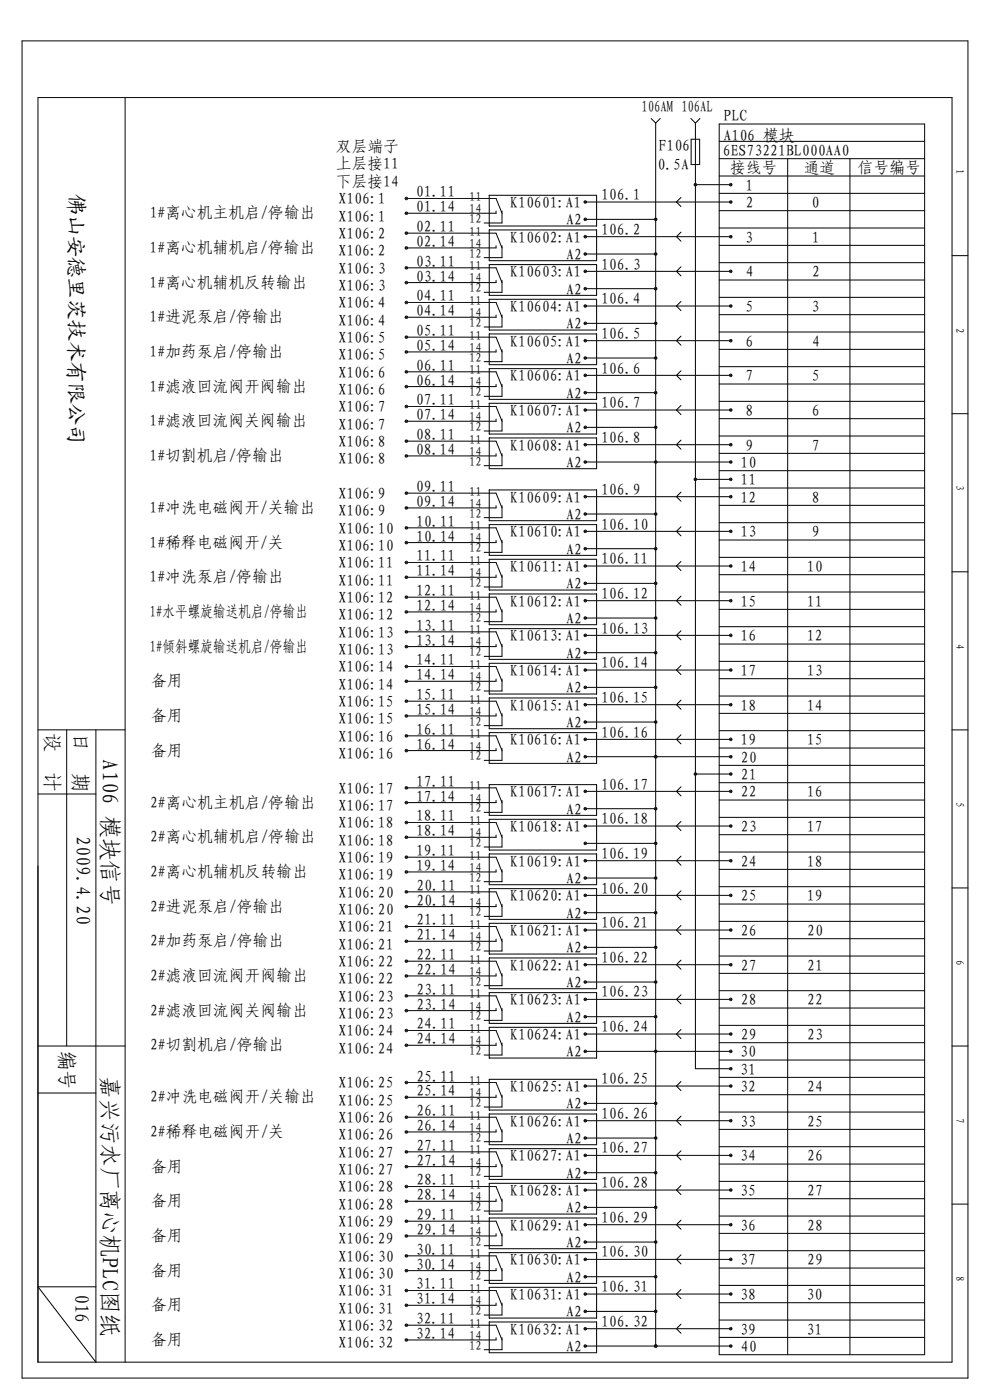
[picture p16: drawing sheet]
<svg xmlns="http://www.w3.org/2000/svg" width="210mm" height="297mm" viewBox="0 0 210 297" stroke-linecap="round" stroke-linejoin="round" font-family="sans-serif">
<defs><g id="words">
<g font-size="4.8">
<text x="21.7" y="161.1" transform="rotate(90 21.7 161.1)">A106 模块信号</text>
<text x="21.7" y="228.4" transform="rotate(90 21.7 228.4)">嘉兴污水厂离心机PLC图纸</text>
</g>
<text font-size="4.5" x="14.6" y="41.2" transform="rotate(90 14.6 41.2)">佛山安德里茨技术有限公司</text>
<g font-size="4.2">
<text x="9.7" y="155.5" transform="rotate(90 9.7 155.5)">设</text>
<text x="15.6" y="155.6" transform="rotate(90 15.6 155.6)">日</text>
<text x="9.7" y="163.9" transform="rotate(90 9.7 163.9)">计</text>
<text x="15.6" y="164" transform="rotate(90 15.6 164)">期</text>
<text x="16.2" y="177.4" transform="rotate(90 16.2 177.4)">2009.4.20</text>
<text x="12.8" y="222.9" transform="rotate(90 12.8 222.9)">编号</text>
<text x="15.9" y="274.5" transform="rotate(90 15.9 274.5)">016</text>
</g>
<g font-size="3.4">
<text x="136.1" y="23.7">106AM 106AL</text>
<text x="153.5" y="29.9">A106 模块</text>
<text x="153.5" y="25.7">PLC</text>
<text x="71.2" y="32.3">双层端子</text>
<text x="71.2" y="35.9">上层接11</text>
<text x="139.7" y="32.1">F106</text>
<text x="153.3" y="33.1">6ES73221BL000AA0</text>
<text x="71.2" y="39.6">下层接14</text>
<text x="88.2" y="41.9">01.11</text>
<text x="139.4" y="36.1">0.5A</text>
<text x="154.9" y="36.7">接线号</text>
<text x="158.1" y="40.5">1</text>
<text x="170.5" y="36.7">通道</text>
<text x="182" y="36.7">信号编号</text>
<text x="31.8" y="46.3">1#离心机主机启/停输出</text>
<text x="71.8" y="43.4">X106:1</text>
<text x="71.8" y="47">X106:1</text>
<text x="88.2" y="45">01.14</text>
<text x="108.2" y="44.1">K10601:A1</text>
<text x="120.1" y="47.8">A2</text>
<text x="127.5" y="42.5">106.1</text>
<text x="158.2" y="44.1">2</text>
<text x="172.1" y="44.1">0</text>
<text x="31.7" y="53.7">1#离心机辅机启/停输出</text>
<text x="71.8" y="50.7">X106:2</text>
<text x="88.2" y="49.2">02.11</text>
<text x="88.2" y="52.4">02.14</text>
<text x="108.2" y="51.5">K10602:A1</text>
<text x="127.5" y="49.8">106.2</text>
<text x="158" y="51.5">3</text>
<text x="172.2" y="51.5">1</text>
<text x="71.8" y="54.4">X106:2</text>
<text x="71.8" y="58.1">X106:3</text>
<text x="88.2" y="56.6">03.11</text>
<text x="88.2" y="59.7">03.14</text>
<text x="108.2" y="58.8">K10603:A1</text>
<text x="120.1" y="55.1">A2</text>
<text x="127.5" y="57.2">106.3</text>
<text x="158.2" y="58.9">4</text>
<text x="172.2" y="58.8">2</text>
<text x="31.7" y="61">1#离心机辅机反转输出</text>
<text x="71.8" y="61.8">X106:3</text>
<text x="71.8" y="65.4">X106:4</text>
<text x="88.2" y="64">04.11</text>
<text x="120.1" y="62.5">A2</text>
<text x="127.5" y="64.6">106.4</text>
<text x="31.7" y="68.4">1#进泥泵启/停输出</text>
<text x="71.8" y="69.1">X106:4</text>
<text x="88.2" y="67.1">04.14</text>
<text x="88.2" y="71.3">05.11</text>
<text x="108.2" y="66.2">K10604:A1</text>
<text x="120.1" y="69.9">A2</text>
<text x="127.5" y="71.9">106.5</text>
<text x="158.1" y="66.2">5</text>
<text x="172.1" y="66.2">3</text>
<text x="31.7" y="75.8">1#加药泵启/停输出</text>
<text x="71.8" y="72.8">X106:5</text>
<text x="71.8" y="76.5">X106:5</text>
<text x="88.2" y="74.4">05.14</text>
<text x="108.2" y="73.5">K10605:A1</text>
<text x="120.1" y="77.2">A2</text>
<text x="158.1" y="73.6">6</text>
<text x="172.3" y="73.5">4</text>
<text x="31.7" y="83.1">1#滤液回流阀开阀输出</text>
<text x="71.8" y="80.1">X106:6</text>
<text x="71.8" y="83.8">X106:6</text>
<text x="88.2" y="78.7">06.11</text>
<text x="88.2" y="81.8">06.14</text>
<text x="108.2" y="80.9">K10606:A1</text>
<text x="127.5" y="79.3">106.6</text>
<text x="158.1" y="80.9">7</text>
<text x="172.2" y="80.9">5</text>
<text x="71.8" y="87.5">X106:7</text>
<text x="88.2" y="86">07.11</text>
<text x="88.2" y="89.2">07.14</text>
<text x="108.2" y="88.2">K10607:A1</text>
<text x="120.1" y="84.6">A2</text>
<text x="127.5" y="86.6">106.7</text>
<text x="158.1" y="88.3">8</text>
<text x="172.2" y="88.2">6</text>
<text x="31.7" y="90.5">1#滤液回流阀关阀输出</text>
<text x="71.8" y="91.2">X106:7</text>
<text x="71.8" y="94.9">X106:8</text>
<text x="88.2" y="93.4">08.11</text>
<text x="108.2" y="95.6">K10608:A1</text>
<text x="120.1" y="91.9">A2</text>
<text x="127.5" y="94">106.8</text>
<text x="158.1" y="95.6">9</text>
<text x="172.2" y="95.6">7</text>
<text x="31.7" y="97.8">1#切割机启/停输出</text>
<text x="71.8" y="98.5">X106:8</text>
<text x="88.2" y="96.5">08.14</text>
<text x="120.1" y="99.3">A2</text>
<text x="157" y="99.3">10</text>
<text x="71.8" y="105.9">X106:9</text>
<text x="88.2" y="107.5">09.14</text>
<text x="88.2" y="104.4">09.11</text>
<text x="108.2" y="106.6">K10609:A1</text>
<text x="127.5" y="105">106.9</text>
<text x="157" y="106.7">12</text>
<text x="157" y="103">11</text>
<text x="172.2" y="106.6">8</text>
<text x="31.7" y="108.8">1#冲洗电磁阀开/关输出</text>
<text x="71.8" y="109.6">X106:9</text>
<text x="71.8" y="113.3">X106:10</text>
<text x="88.2" y="111.8">10.11</text>
<text x="108.2" y="114">K10610:A1</text>
<text x="120.1" y="110.3">A2</text>
<text x="127.5" y="112.4">106.10</text>
<text x="172.2" y="114">9</text>
<text x="31.7" y="116.2">1#稀释电磁阀开/关</text>
<text x="71.8" y="116.9">X106:10</text>
<text x="88.2" y="114.9">10.14</text>
<text x="88.2" y="119.1">11.11</text>
<text x="120.1" y="117.7">A2</text>
<text x="127.5" y="119.7">106.11</text>
<text x="157" y="114">13</text>
<text x="31.7" y="123.6">1#冲洗泵启/停输出</text>
<text x="71.8" y="120.6">X106:11</text>
<text x="71.8" y="124.3">X106:11</text>
<text x="88.2" y="122.3">11.14</text>
<text x="108.2" y="121.3">K10611:A1</text>
<text x="120.1" y="125">A2</text>
<text x="157" y="121.4">14</text>
<text x="171.1" y="121.3">10</text>
<text x="31.8" y="130.9">1#水平螺旋输送机启/停输出</text>
<text x="71.8" y="128">X106:12</text>
<text x="71.8" y="131.6">X106:12</text>
<text x="88.2" y="126.5">12.11</text>
<text x="88.2" y="129.6">12.14</text>
<text x="108.2" y="128.7">K10612:A1</text>
<text x="127.5" y="127.1">106.12</text>
<text x="157" y="128.7">15</text>
<text x="171.1" y="128.7">11</text>
<text x="71.8" y="135.3">X106:13</text>
<text x="88.2" y="133.8">13.11</text>
<text x="88.2" y="137">13.14</text>
<text x="108.2" y="136.1">K10613:A1</text>
<text x="120.1" y="132.4">A2</text>
<text x="127.5" y="134.4">106.13</text>
<text x="157" y="136.1">16</text>
<text x="171.1" y="136.1">12</text>
<text x="31.8" y="138.3">1#倾斜螺旋输送机启/停输出</text>
<text x="71.8" y="139">X106:13</text>
<text x="71.8" y="142.7">X106:14</text>
<text x="88.2" y="141.2">14.11</text>
<text x="108.2" y="143.4">K10614:A1</text>
<text x="120.1" y="139.7">A2</text>
<text x="127.5" y="141.8">106.14</text>
<text x="157" y="143.4">17</text>
<text x="171.1" y="143.4">13</text>
<text x="32.1" y="145.6">备用</text>
<text x="71.8" y="146.3">X106:14</text>
<text x="88.2" y="144.3">14.14</text>
<text x="88.2" y="148.5">15.11</text>
<text x="120.1" y="147.1">A2</text>
<text x="127.5" y="149.1">106.15</text>
<text x="32.1" y="152.9">备用</text>
<text x="71.8" y="150">X106:15</text>
<text x="71.8" y="153.7">X106:15</text>
<text x="88.2" y="151.7">15.14</text>
<text x="88.2" y="155.9">16.11</text>
<text x="108.2" y="150.8">K10615:A1</text>
<text x="120.1" y="154.4">A2</text>
<text x="157" y="150.8">18</text>
<text x="171.1" y="150.8">14</text>
<text x="32.1" y="160.3">备用</text>
<text x="71.8" y="157.4">X106:16</text>
<text x="71.8" y="161.1">X106:16</text>
<text x="88.2" y="159">16.14</text>
<text x="108.2" y="158.1">K10616:A1</text>
<text x="120.1" y="161.8">A2</text>
<text x="127.5" y="156.5">106.16</text>
<text x="157" y="158.1">19</text>
<text x="157.1" y="161.8">20</text>
<text x="171.1" y="158.1">15</text>
<text x="88.2" y="166.9">17.11</text>
<text x="127.5" y="167.5">106.17</text>
<text x="157.1" y="165.5">21</text>
<text x="31.8" y="171.4">2#离心机主机启/停输出</text>
<text x="71.8" y="168.4">X106:17</text>
<text x="71.8" y="172.1">X106:17</text>
<text x="88.2" y="170.1">17.14</text>
<text x="108.2" y="169.2">K10617:A1</text>
<text x="120.1" y="172.8">A2</text>
<text x="157.1" y="169.2">22</text>
<text x="171.1" y="169.2">16</text>
<text x="31.8" y="178.7">2#离心机辅机启/停输出</text>
<text x="71.8" y="175.8">X106:18</text>
<text x="71.8" y="179.4">X106:18</text>
<text x="88.2" y="174.3">18.11</text>
<text x="88.2" y="177.4">18.14</text>
<text x="108.2" y="176.5">K10618:A1</text>
<text x="127.5" y="174.9">106.18</text>
<text x="157.1" y="176.5">23</text>
<text x="171.1" y="176.5">17</text>
<text x="71.8" y="183.1">X106:19</text>
<text x="88.2" y="181.6">19.11</text>
<text x="88.2" y="184.8">19.14</text>
<text x="108.2" y="183.9">K10619:A1</text>
<text x="127.5" y="182.2">106.19</text>
<text x="157.1" y="183.9">24</text>
<text x="171.1" y="183.9">18</text>
<text x="31.8" y="186.1">2#离心机辅机反转输出</text>
<text x="71.8" y="186.8">X106:19</text>
<text x="71.8" y="190.5">X106:20</text>
<text x="88.3" y="189">20.11</text>
<text x="108.2" y="191.2">K10620:A1</text>
<text x="120.1" y="187.5">A2</text>
<text x="127.5" y="189.6">106.20</text>
<text x="157.1" y="191.2">25</text>
<text x="171.1" y="191.2">19</text>
<text x="31.8" y="193.4">2#进泥泵启/停输出</text>
<text x="71.8" y="194.2">X106:20</text>
<text x="71.8" y="197.8">X106:21</text>
<text x="88.3" y="192.1">20.14</text>
<text x="88.3" y="196.4">21.11</text>
<text x="120.1" y="194.9">A2</text>
<text x="127.5" y="196.9">106.21</text>
<text x="31.8" y="200.8">2#加药泵启/停输出</text>
<text x="71.8" y="201.5">X106:21</text>
<text x="88.3" y="199.5">21.14</text>
<text x="88.3" y="203.7">22.11</text>
<text x="108.2" y="198.6">K10621:A1</text>
<text x="120.1" y="202.3">A2</text>
<text x="157.1" y="198.6">26</text>
<text x="171.2" y="198.6">20</text>
<text x="31.8" y="208.1">2#滤液回流阀开阀输出</text>
<text x="71.8" y="205.2">X106:22</text>
<text x="71.8" y="208.9">X106:22</text>
<text x="88.3" y="206.8">22.14</text>
<text x="108.2" y="205.9">K10622:A1</text>
<text x="120.1" y="209.6">A2</text>
<text x="127.5" y="204.3">106.22</text>
<text x="157.1" y="205.9">27</text>
<text x="171.2" y="205.9">21</text>
<text x="31.8" y="215.5">2#滤液回流阀关阀输出</text>
<text x="71.8" y="212.5">X106:23</text>
<text x="88.3" y="211.1">23.11</text>
<text x="88.3" y="214.2">23.14</text>
<text x="108.2" y="213.3">K10623:A1</text>
<text x="127.5" y="211.6">106.23</text>
<text x="157.1" y="213.3">28</text>
<text x="171.2" y="213.3">22</text>
<text x="71.8" y="216.2">X106:23</text>
<text x="71.8" y="219.9">X106:24</text>
<text x="88.3" y="218.4">24.11</text>
<text x="88.3" y="221.6">24.14</text>
<text x="108.2" y="220.6">K10624:A1</text>
<text x="120.1" y="217">A2</text>
<text x="127.5" y="219">106.24</text>
<text x="157.1" y="220.6">29</text>
<text x="171.2" y="220.6">23</text>
<text x="31.8" y="222.8">2#切割机启/停输出</text>
<text x="71.8" y="223.6">X106:24</text>
<text x="120.1" y="224.3">A2</text>
<text x="157" y="224.3">30</text>
<text x="157" y="228">31</text>
<text x="31.8" y="233.9">2#冲洗电磁阀开/关输出</text>
<text x="71.8" y="230.9">X106:25</text>
<text x="88.3" y="232.6">25.14</text>
<text x="88.3" y="229.5">25.11</text>
<text x="108.2" y="231.7">K10625:A1</text>
<text x="127.5" y="230">106.25</text>
<text x="157" y="231.7">32</text>
<text x="171.2" y="231.7">24</text>
<text x="71.8" y="234.6">X106:25</text>
<text x="71.8" y="238.3">X106:26</text>
<text x="88.3" y="236.8">26.11</text>
<text x="88.3" y="239.9">26.14</text>
<text x="108.2" y="239">K10626:A1</text>
<text x="120.1" y="235.4">A2</text>
<text x="127.5" y="237.4">106.26</text>
<text x="157" y="239">33</text>
<text x="171.2" y="239">25</text>
<text x="31.8" y="241.2">2#稀释电磁阀开/关</text>
<text x="71.8" y="242">X106:26</text>
<text x="71.8" y="245.6">X106:27</text>
<text x="88.3" y="244.2">27.11</text>
<text x="120.1" y="242.7">A2</text>
<text x="127.5" y="244.7">106.27</text>
<text x="32.1" y="248.6">备用</text>
<text x="71.8" y="249.3">X106:27</text>
<text x="88.3" y="247.3">27.14</text>
<text x="88.3" y="251.5">28.11</text>
<text x="108.2" y="246.4">K10627:A1</text>
<text x="120.1" y="250.1">A2</text>
<text x="157" y="246.4">34</text>
<text x="171.2" y="246.4">26</text>
<text x="32.1" y="255.9">备用</text>
<text x="71.8" y="253">X106:28</text>
<text x="71.8" y="256.7">X106:28</text>
<text x="88.3" y="254.7">28.14</text>
<text x="108.2" y="253.7">K10628:A1</text>
<text x="120.1" y="257.4">A2</text>
<text x="127.5" y="252.1">106.28</text>
<text x="157" y="253.7">35</text>
<text x="171.2" y="253.7">27</text>
<text x="32.1" y="263.3">备用</text>
<text x="71.8" y="260.4">X106:29</text>
<text x="88.3" y="258.9">29.11</text>
<text x="88.3" y="262">29.14</text>
<text x="108.2" y="261.1">K10629:A1</text>
<text x="127.5" y="259.4">106.29</text>
<text x="157" y="261.1">36</text>
<text x="171.2" y="261.1">28</text>
<text x="71.8" y="264">X106:29</text>
<text x="71.8" y="267.7">X106:30</text>
<text x="88.2" y="266.2">30.11</text>
<text x="88.2" y="269.4">30.14</text>
<text x="108.2" y="268.5">K10630:A1</text>
<text x="120.1" y="264.8">A2</text>
<text x="127.5" y="266.8">106.30</text>
<text x="157" y="268.4">37</text>
<text x="171.2" y="268.5">29</text>
<text x="32.1" y="270.6">备用</text>
<text x="71.8" y="271.4">X106:30</text>
<text x="71.8" y="275.1">X106:31</text>
<text x="88.2" y="273.6">31.11</text>
<text x="108.2" y="275.8">K10631:A1</text>
<text x="120.1" y="272.1">A2</text>
<text x="127.5" y="274.1">106.31</text>
<text x="157" y="275.8">38</text>
<text x="171.1" y="275.8">30</text>
<text x="32.1" y="278">备用</text>
<text x="71.8" y="278.7">X106:31</text>
<text x="88.2" y="276.7">31.14</text>
<text x="88.2" y="280.9">32.11</text>
<text x="120.1" y="279.5">A2</text>
<text x="127.5" y="281.5">106.32</text>
<text x="32.1" y="285.3">备用</text>
<text x="71.8" y="282.4">X106:32</text>
<text x="71.8" y="286.1">X106:32</text>
<text x="88.2" y="284.1">32.14</text>
<text x="108.2" y="283.2">K10632:A1</text>
<text x="120.1" y="286.8">A2</text>
<text x="157" y="283.2">39</text>
<text x="157.1" y="286.8">40</text>
<text x="171.1" y="283.2">31</text>
</g>
<g font-size="2.7">
<text x="99.5" y="47.3">12</text>
<text x="99.5" y="45.2">14</text>
<text x="99.5" y="42.6">11</text>
<text x="99.5" y="52.6">14</text>
<text x="99.5" y="50">11</text>
<text x="99.5" y="54.6">12</text>
<text x="99.5" y="59.9">14</text>
<text x="99.5" y="57.4">11</text>
<text x="99.5" y="62">12</text>
<text x="99.5" y="64.7">11</text>
<text x="99.5" y="69.4">12</text>
<text x="99.5" y="67.3">14</text>
<text x="99.5" y="76.7">12</text>
<text x="99.5" y="74.6">14</text>
<text x="99.5" y="72.1">11</text>
<text x="99.5" y="82">14</text>
<text x="99.5" y="79.4">11</text>
<text x="99.5" y="84.1">12</text>
<text x="99.5" y="89.4">14</text>
<text x="99.5" y="86.8">11</text>
<text x="99.5" y="91.4">12</text>
<text x="99.5" y="94.1">11</text>
<text x="99.5" y="98.8">12</text>
<text x="99.5" y="96.7">14</text>
<text x="99.5" y="107.7">14</text>
<text x="99.5" y="105.2">11</text>
<text x="99.5" y="109.8">12</text>
<text x="99.5" y="112.5">11</text>
<text x="99.5" y="117.2">12</text>
<text x="99.5" y="115.1">14</text>
<text x="99.5" y="119.9">11</text>
<text x="99.5" y="124.5">12</text>
<text x="99.5" y="122.5">14</text>
<text x="99.5" y="131.9">12</text>
<text x="99.5" y="129.8">14</text>
<text x="99.5" y="127.2">11</text>
<text x="99.5" y="137.2">14</text>
<text x="99.5" y="134.6">11</text>
<text x="99.5" y="139.2">12</text>
<text x="99.5" y="141.9">11</text>
<text x="99.5" y="146.6">12</text>
<text x="99.5" y="144.5">14</text>
<text x="99.5" y="149.3">11</text>
<text x="99.5" y="153.9">12</text>
<text x="99.5" y="151.9">14</text>
<text x="99.5" y="161.3">12</text>
<text x="99.5" y="159.2">14</text>
<text x="99.5" y="156.7">11</text>
<text x="99.5" y="167.7">11</text>
<text x="99.5" y="172.3">12</text>
<text x="99.5" y="170.3">14</text>
<text x="99.5" y="179.7">12</text>
<text x="99.5" y="177.6">14</text>
<text x="99.5" y="175">11</text>
<text x="99.5" y="185">14</text>
<text x="99.5" y="182.4">11</text>
<text x="99.5" y="189.7">11</text>
<text x="99.5" y="187">12</text>
<text x="99.5" y="194.4">12</text>
<text x="99.5" y="192.3">14</text>
<text x="99.5" y="197.1">11</text>
<text x="99.5" y="201.8">12</text>
<text x="99.5" y="199.7">14</text>
<text x="99.5" y="209.1">12</text>
<text x="99.5" y="207">14</text>
<text x="99.5" y="204.5">11</text>
<text x="99.5" y="214.4">14</text>
<text x="99.5" y="211.8">11</text>
<text x="99.5" y="216.5">12</text>
<text x="99.5" y="221.8">14</text>
<text x="99.5" y="219.2">11</text>
<text x="99.5" y="223.8">12</text>
<text x="99.5" y="232.8">14</text>
<text x="99.5" y="230.2">11</text>
<text x="99.5" y="234.9">12</text>
<text x="99.5" y="237.6">11</text>
<text x="99.5" y="242.2">12</text>
<text x="99.5" y="240.1">14</text>
<text x="99.5" y="244.9">11</text>
<text x="99.5" y="249.6">12</text>
<text x="99.5" y="247.5">14</text>
<text x="99.5" y="256.9">12</text>
<text x="99.5" y="254.9">14</text>
<text x="99.5" y="252.3">11</text>
<text x="99.5" y="262.2">14</text>
<text x="99.5" y="259.6">11</text>
<text x="99.5" y="264.3">12</text>
<text x="99.5" y="269.6">14</text>
<text x="99.5" y="267">11</text>
<text x="99.5" y="271.6">12</text>
<text x="99.5" y="274.3">11</text>
<text x="99.5" y="279">12</text>
<text x="99.5" y="276.9">14</text>
<text x="99.5" y="281.7">11</text>
<text x="99.5" y="286.3">12</text>
<text x="99.5" y="284.3">14</text>
</g>
<g font-size="2.4">
<text x="202.8" y="35.9" transform="rotate(90 202.8 35.9)">1</text>
<text x="202.8" y="69.5" transform="rotate(90 202.8 69.5)">2</text>
<text x="202.8" y="102.9" transform="rotate(90 202.8 102.9)">3</text>
<text x="202.8" y="136.6" transform="rotate(90 202.8 136.6)">4</text>
<text x="202.8" y="170.1" transform="rotate(90 202.8 170.1)">5</text>
<text x="202.8" y="203.6" transform="rotate(90 202.8 203.6)">6</text>
<text x="202.8" y="237.2" transform="rotate(90 202.8 237.2)">7</text>
<text x="202.8" y="270.7" transform="rotate(90 202.8 270.7)">8</text>
</g>
</g></defs>
<g fill="none" stroke="#000" stroke-width=".21">
<path d="M4.7 8.7h200.6v283.7h-200.6zM8.1 20.7h193.8v268.3h-193.8zM26.5 20.7v268.3M138.1 25.1l1 1M139.1 26.1v259.5M140 25.1l-.9 1M146.5 25.1l1 1M146.6 29.5h1.8v5.4h-1.8zM147.5 26.1v200.6h7.5M147.5 39.2h7.5M148.5 25.1l-1 1M152.5 26.3h43.6v261.1h-43.6z"/>
<path d="M152.5 37.3h43.6M152.5 33.7h43.6M152.5 30h43.6M167.1 33.7v253.7M180.3 33.7v253.7M86.2 42.1h19l1.3 3.1M86.2 49.5h19l1.3 3.1M86.2 56.8h19l1.3 3.2M103.8 41.4h22.7v6.6h-22.7zM103.8 48.8h22.7v6.5h-22.7zM103.8 56.1h22.7v6.6h-22.7zM105.2 44.8v.4h-19"/>
<path d="M105.2 52.1v.5h-19M105.2 59.5v.5h-19M106.5 44.8v2.5h-3.8M106.5 52.1v2.6h-3.8M106.5 59.5v2.5h-3.8M124.1 42.9h30.9M124.1 50.2h30.9M124.1 57.6h30.9M124.1 46.5h15M124.1 53.9h15M144.4 41.9l-.9 1 .9 .9M144.4 49.2l-.9 1 .9 1"/>
<path d="M144.4 56.6l-.9 1 .9 .9M152.5 48.4h43.6M152.5 44.7h43.6M152.5 52.1h43.6M152.5 55.7h43.6M152.5 59.4h43.6M152.5 41h43.6M201.9 54.2h3.4M86.2 64.2h19l1.3 3.1M86.2 71.5h19l1.3 3.2M86.2 78.9h19l1.3 3.1M103.8 63.5h22.7v6.5h-22.7z"/>
<path d="M103.8 70.9h22.7v6.5h-22.7zM103.8 78.2h22.7v6.5h-22.7zM105.2 66.8v.5h-19M105.2 74.2v.5h-19M106.5 66.8v2.6h-3.8M106.5 74.2v2.5h-3.8M124.1 64.9h30.9M124.1 72.3h30.9M124.1 79.6h30.9M124.1 61.2h15M124.1 68.6h15M124.1 76h15"/>
<path d="M144.4 64l-.9 .9 .9 1M144.4 78.7l-.9 .9 .9 1M144.4 71.3l-.9 1 .9 .9M152.5 63.1h43.6M152.5 70.4h43.6M152.5 66.8h43.6M152.5 74.1h43.6M152.5 77.8h43.6M86.2 86.2h19l1.3 3.2M86.2 93.6h19l1.3 3.1M103.8 85.6h22.7v6.5h-22.7zM103.8 92.9h22.7v6.5h-22.7z"/>
<path d="M105.2 81.5v.5h-19M105.2 88.9v.5h-19M105.2 96.3v.4h-19M106.5 81.5v2.6h-3.8M106.5 88.9v2.5h-3.8M106.5 96.3v2.5h-3.8M124.1 94.3h30.9M124.1 87h30.9M124.1 83.3h15M124.1 98h30.9M124.1 90.7h15M144.4 86l-.9 1 .9 1"/>
<path d="M144.4 93.4l-.9 .9 .9 1M152.5 96.2h43.6M152.5 92.5h43.6M152.5 88.8h43.6M152.5 85.2h43.6M152.5 81.5h43.6M152.5 99.9h43.6M201.9 87.8h3.4M86.2 104.6h19l1.3 3.2M86.2 112h19l1.3 3.1M86.2 119.3h19l1.3 3.2M103.8 104h22.7v6.5h-22.7z"/>
<path d="M103.8 111.3h22.7v6.5h-22.7zM103.8 118.7h22.7v6.5h-22.7zM105.2 107.3v.5h-19M105.2 114.6v.5h-19M106.5 107.3v2.5h-3.8M106.5 114.6v2.6h-3.8M124.1 112.7h30.9M124.1 105.4h30.9M124.1 109.1h15M124.1 116.4h15M144.4 104.4l-.9 1 .9 .9M144.4 111.8l-.9 .9 .9 1"/>
<path d="M144.4 119.1l-.9 1 .9 1M147.5 101.7h7.5M152.5 103.5h43.6M152.5 114.6h43.6M152.5 118.3h43.6M152.5 110.9h43.6M152.5 107.2h43.6M86.2 126.7h19l1.3 3.1M86.2 134.1h19l1.3 3.1M103.8 126h22.7v6.5h-22.7zM103.8 133.4h22.7v6.5h-22.7zM105.2 122v.5h-19"/>
<path d="M105.2 129.4v.4h-19M105.2 136.7v.5h-19M106.5 122v2.5h-3.8M106.5 129.4v2.5h-3.8M106.5 136.7v2.6h-3.8M124.1 120.1h30.9M124.1 127.4h30.9M124.1 134.8h30.9M124.1 123.8h15M124.1 131.1h15M124.1 138.5h15M144.4 126.5l-.9 .9 .9 1"/>
<path d="M144.4 133.8l-.9 1 .9 1M152.5 121.9h43.6M152.5 125.6h43.6M152.5 133h43.6M152.5 129.3h43.6M152.5 136.6h43.6M201.9 121.3h3.4M8.1 154.9h18.4M14.1 154.9v67M20.3 154.9v134.1l-12.2-16h12.2M86.2 141.4h19l1.3 3.1M86.2 148.8h19l1.3 3.1"/>
<path d="M86.2 156.1h19l1.3 3.2M103.8 140.7h22.7v6.6h-22.7zM103.8 148.1h22.7v6.5h-22.7zM103.8 155.4h22.7v6.6h-22.7zM105.2 144.1v.4h-19M105.2 151.4v.5h-19M105.2 158.8v.5h-19M106.5 144.1v2.5h-3.8M106.5 151.4v2.6h-3.8M106.5 158.8v2.5h-3.8M124.1 142.2h30.9M124.1 156.9h30.9"/>
<path d="M124.1 149.5h30.9M124.1 153.2h15M124.1 145.8h15M144.4 141.2l-.9 1 .9 .9M144.4 148.5l-.9 1 .9 1M144.4 155.9l-.9 1 .9 .9M152.5 140.3h43.6M152.5 158.7h43.6M152.5 155h43.6M152.5 151.4h43.6M152.5 147.7h43.6M152.5 144h43.6"/>
<path d="M201.9 154.9h3.4M8.1 168.5h12.2M86.2 167.2h19l1.3 3.1M86.2 174.5h19l1.3 3.1M103.8 166.5h22.7v6.5h-22.7zM103.8 173.8h22.7v6.6h-22.7zM105.2 169.8v.5h-19M105.2 177.2v.4h-19M106.5 169.8v2.6h-3.8M106.5 177.2v2.5h-3.8M124.1 175.3h30.9M124.1 167.9h30.9"/>
<path d="M124.1 160.5h30.9M124.1 171.6h15M124.1 178.9h15M144.4 166.9l-.9 1 .9 1M144.4 174.3l-.9 1 .9 .9M147.5 164.2h7.5M152.5 162.4h43.6M152.5 173.4h43.6M152.5 169.7h43.6M152.5 177.1h43.6M152.5 166.1h43.6M8.1 183.7v105.3"/>
<path d="M86.2 181.9h19l1.3 3.1M86.2 189.2h19l1.3 3.2M86.2 196.6h19l1.3 3.1M103.8 181.2h22.7v6.5h-22.7zM103.8 188.5h22.7v6.6h-22.7zM103.8 195.9h22.7v6.5h-22.7zM105.2 184.5v.5h-19M105.2 191.9v.5h-19M105.2 199.2v.5h-19M106.5 184.5v2.6h-3.8M106.5 191.9v2.5h-3.8M106.5 199.2v2.6h-3.8"/>
<path d="M124.1 182.6h30.9M124.1 190h30.9M124.1 197.3h30.9M124.1 186.3h15M124.1 193.6h15M144.4 181.6l-.9 1 .9 1M144.4 189l-.9 1 .9 .9M144.4 196.4l-.9 .9 .9 1M152.5 180.8h43.6M152.5 184.5h43.6M152.5 188.1h43.6M152.5 195.5h43.6"/>
<path d="M152.5 191.8h43.6M152.5 199.2h43.6M201.9 188.4h3.4M86.2 203.9h19l1.3 3.2M86.2 211.3h19l1.3 3.1M86.2 218.6h19l1.3 3.2M103.8 203.2h22.7v6.6h-22.7zM103.8 210.6h22.7v6.5h-22.7zM103.8 218h22.7v6.5h-22.7zM105.2 206.6v.5h-19M105.2 213.9v.5h-19M106.5 206.6v2.5h-3.8"/>
<path d="M106.5 213.9v2.6h-3.8M124.1 219.4h30.9M124.1 212h30.9M124.1 204.7h30.9M124.1 201h15M124.1 208.4h15M124.1 215.7h15M144.4 203.7l-.9 1 .9 .9M144.4 211.1l-.9 .9 .9 1M144.4 218.4l-.9 1 .9 1M152.5 217.5h43.6M152.5 202.8h43.6"/>
<path d="M152.5 213.9h43.6M152.5 210.2h43.6M152.5 206.5h43.6M8.1 231.9h12.2M8.1 221.9h18.4M86.2 229.7h19l1.3 3.1M86.2 237h19l1.3 3.2M103.8 229h22.7v6.5h-22.7zM103.8 236.3h22.7v6.6h-22.7zM105.2 221.3v.5h-19M105.2 232.3v.5h-19M105.2 239.7v.5h-19"/>
<path d="M106.5 221.3v2.5h-3.8M106.5 232.3v2.6h-3.8M106.5 239.7v2.5h-3.8M124.1 237.8h30.9M124.1 230.4h30.9M124.1 223.1h30.9M124.1 234.1h15M144.4 229.5l-.9 .9 .9 1M144.4 236.8l-.9 1 .9 .9M152.5 221.2h43.6M152.5 228.6h43.6M152.5 239.6h43.6"/>
<path d="M152.5 235.9h43.6M152.5 232.3h43.6M152.5 224.9h43.6M201.9 221.9h3.4M86.2 244.4h19l1.3 3.1M86.2 251.7h19l1.3 3.2M86.2 259.1h19l1.3 3.1M103.8 243.7h22.7v6.5h-22.7zM103.8 251.1h22.7v6.5h-22.7zM103.8 258.4h22.7v6.5h-22.7zM105.2 247v.5h-19M105.2 254.4v.5h-19"/>
<path d="M106.5 247v2.6h-3.8M106.5 254.4v2.5h-3.8M124.1 245.1h30.9M124.1 252.5h30.9M124.1 259.8h30.9M124.1 241.5h15M124.1 248.8h15M124.1 256.2h15M144.4 244.2l-.9 .9 .9 1M144.4 251.5l-.9 1 .9 1M144.4 258.9l-.9 .9 .9 1M152.5 243.3h43.6"/>
<path d="M152.5 247h43.6M152.5 250.6h43.6M152.5 258h43.6M152.5 254.3h43.6M201.9 255.5h3.4M86.2 266.5h19l1.3 3.1M86.2 273.8h19l1.3 3.1M103.8 265.8h22.7v6.5h-22.7zM103.8 273.1h22.7v6.5h-22.7zM105.2 261.8v.4h-19M105.2 269.1v.5h-19M105.2 276.5v.4h-19"/>
<path d="M106.5 261.8v2.5h-3.8M106.5 269.1v2.6h-3.8M106.5 276.5v2.5h-3.8M124.1 267.2h30.9M124.1 274.6h30.9M124.1 263.5h15M124.1 270.9h15M124.1 278.2h15M144.4 266.2l-.9 1 .9 1M144.4 273.6l-.9 1 .9 .9M152.5 261.7h43.6M152.5 265.4h43.6"/>
<path d="M152.5 272.7h43.6M152.5 269h43.6M152.5 276.4h43.6M86.2 281.2h19l1.3 3.1M103.8 280.5h22.7v6.5h-22.7zM105.2 283.8v.5h-19M106.5 283.8v2.6h-3.8M124.1 281.9h30.9M124.1 285.6h15M139.1 285.6h15.9M144.4 280.9l-.9 1 .9 1M152.5 283.7h43.6"/>
<path d="M152.5 280.1h43.6"/>
</g>
<g fill="#000">
<path d="M147.5 38.8a.38 .38 0 0 1 .4 .4 .38 .38 0 0 1-.4 .4z" fill-rule="evenodd"/>
<path d="M147.2 39l.3-.2v.8a.38 .38 0 0 1-.3-.6z" fill-rule="evenodd"/>
<path d="M155 38.8a.38 .38 0 0 1 .4 .4 .38 .38 0 0 1-.4 .4z" fill-rule="evenodd"/>
<path d="M154.7 39l.3-.2v.8a.38 .38 0 0 1-.3-.6z" fill-rule="evenodd"/>
<path d="M86.2 44.9a.38 .38 0 0 1 .4 .3 .38 .38 0 0 1-.4 .4z" fill-rule="evenodd"/>
<path d="M86 44.9h.2v.7a.38 .38 0 0 1-.4-.3 .38 .38 0 0 1 .2-.4z" fill-rule="evenodd"/>
<path d="M86.2 41.7a.38 .38 0 0 1 .4 .4 .38 .38 0 0 1-.4 .4z" fill-rule="evenodd"/>
<path d="M86 41.8l.2-.1v.8a.38 .38 0 0 1-.4-.3 .38 .38 0 0 1 .2-.4z" fill-rule="evenodd"/>
<path d="M86.2 52.2a.38 .38 0 0 1 .4 .4 .38 .38 0 0 1-.4 .4z" fill-rule="evenodd"/>
<path d="M85.9 52.4l.3-.2v.8a.38 .38 0 0 1-.3-.6z" fill-rule="evenodd"/>
<path d="M86.2 49.1a.38 .38 0 0 1 .4 .4 .38 .38 0 0 1-.4 .3z" fill-rule="evenodd"/>
<path d="M85.9 49.3l.3-.2v.7a.38 .38 0 0 1-.3-.5z" fill-rule="evenodd"/>
<path d="M86.2 59.6a.38 .38 0 0 1 .4 .4 .38 .38 0 0 1-.4 .3z" fill-rule="evenodd"/>
<path d="M85.9 59.8l.3-.2v.7a.38 .38 0 0 1-.3-.5z" fill-rule="evenodd"/>
<path d="M86.2 56.4a.38 .38 0 0 1 .4 .4 .38 .38 0 0 1-.4 .4z" fill-rule="evenodd"/>
<path d="M86 56.5l.2-.1v.8a.38 .38 0 0 1-.4-.3 .38 .38 0 0 1 .2-.4z" fill-rule="evenodd"/>
<path d="M124.1 46.2a.38 .38 0 0 1 .4 .3 .38 .38 0 0 1-.4 .4z" fill-rule="evenodd"/>
<path d="M123.9 46.2h.2v.7a.38 .38 0 0 1-.3-.3 .38 .38 0 0 1 .1-.4z" fill-rule="evenodd"/>
<path d="M124.1 42.5a.38 .38 0 0 1 .4 .4 .38 .38 0 0 1-.4 .3z" fill-rule="evenodd"/>
<path d="M123.8 42.7l.3-.2v.7a.38 .38 0 0 1-.3-.5z" fill-rule="evenodd"/>
<path d="M124.1 49.8a.38 .38 0 0 1 .4 .4 .38 .38 0 0 1-.4 .4z" fill-rule="evenodd"/>
<path d="M123.8 50l.3-.2v.8a.38 .38 0 0 1-.3-.6z" fill-rule="evenodd"/>
<path d="M124.1 53.5a.38 .38 0 0 1 .4 .4 .38 .38 0 0 1-.4 .4z" fill-rule="evenodd"/>
<path d="M123.8 53.7l.3-.2v.8a.38 .38 0 0 1-.3-.6z" fill-rule="evenodd"/>
<path d="M124.1 57.2a.38 .38 0 0 1 .4 .4 .38 .38 0 0 1-.4 .3z" fill-rule="evenodd"/>
<path d="M123.9 57.2h.2v.7a.38 .38 0 0 1-.3-.2 .38 .38 0 0 1 .1-.5z" fill-rule="evenodd"/>
<path d="M139.1 46.2a.38 .38 0 0 1 .3 .3 .38 .38 0 0 1-.3 .4z" fill-rule="evenodd"/>
<path d="M138.9 46.2h.2v.7a.38 .38 0 0 1-.4-.3 .38 .38 0 0 1 .2-.4z" fill-rule="evenodd"/>
<path d="M139.1 53.5a.38 .38 0 0 1 .3 .4 .38 .38 0 0 1-.3 .4z" fill-rule="evenodd"/>
<path d="M138.7 53.7l.4-.2v.8a.38 .38 0 0 1-.4-.6z" fill-rule="evenodd"/>
<path d="M155 42.5a.38 .38 0 0 1 .4 .4 .38 .38 0 0 1-.4 .3z" fill-rule="evenodd"/>
<path d="M154.7 42.7l.3-.2v.7a.38 .38 0 0 1-.3-.5z" fill-rule="evenodd"/>
<path d="M155 49.8a.38 .38 0 0 1 .4 .4 .38 .38 0 0 1-.4 .4z" fill-rule="evenodd"/>
<path d="M154.7 50l.3-.2v.8a.38 .38 0 0 1-.3-.6z" fill-rule="evenodd"/>
<path d="M155 57.2a.38 .38 0 0 1 .4 .4 .38 .38 0 0 1-.4 .3z" fill-rule="evenodd"/>
<path d="M154.7 57.4l.3-.2v.7a.38 .38 0 0 1-.3-.5z" fill-rule="evenodd"/>
<path d="M86.2 66.9a.38 .38 0 0 1 .4 .4 .38 .38 0 0 1-.4 .4z" fill-rule="evenodd"/>
<path d="M86 67l.2-.1v.8a.38 .38 0 0 1-.4-.3 .38 .38 0 0 1 .2-.4z" fill-rule="evenodd"/>
<path d="M86.2 63.8a.38 .38 0 0 1 .4 .4 .38 .38 0 0 1-.4 .4z" fill-rule="evenodd"/>
<path d="M86 63.9l.2-.1v.8a.38 .38 0 0 1-.4-.3 .38 .38 0 0 1 .2-.4z" fill-rule="evenodd"/>
<path d="M86.2 74.3a.38 .38 0 0 1 .4 .4 .38 .38 0 0 1-.4 .3z" fill-rule="evenodd"/>
<path d="M85.9 74.5l.3-.2v.7a.38 .38 0 0 1-.3-.5z" fill-rule="evenodd"/>
<path d="M86.2 71.2a.38 .38 0 0 1 .4 .3 .38 .38 0 0 1-.4 .4z" fill-rule="evenodd"/>
<path d="M85.9 71.3l.3-.1v.7a.38 .38 0 0 1-.3-.6z" fill-rule="evenodd"/>
<path d="M86.2 78.5a.38 .38 0 0 1 .4 .4 .38 .38 0 0 1-.4 .4z" fill-rule="evenodd"/>
<path d="M86 78.6l.2-.1v.8a.38 .38 0 0 1-.4-.3 .38 .38 0 0 1 .2-.4z" fill-rule="evenodd"/>
<path d="M124.1 64.6a.38 .38 0 0 1 .4 .3 .38 .38 0 0 1-.4 .4z" fill-rule="evenodd"/>
<path d="M123.8 64.7l.3-.1v.7a.38 .38 0 0 1-.3-.6z" fill-rule="evenodd"/>
<path d="M124.1 60.9a.38 .38 0 0 1 .4 .3 .38 .38 0 0 1-.4 .4z" fill-rule="evenodd"/>
<path d="M123.8 61.1l.3-.2v.7a.38 .38 0 0 1-.3-.5z" fill-rule="evenodd"/>
<path d="M124.1 68.2a.38 .38 0 0 1 .4 .4 .38 .38 0 0 1-.4 .4z" fill-rule="evenodd"/>
<path d="M123.9 68.3l.2-.1v.8a.38 .38 0 0 1-.3-.3 .38 .38 0 0 1 .1-.4z" fill-rule="evenodd"/>
<path d="M124.1 79.3a.38 .38 0 0 1 .4 .3 .38 .38 0 0 1-.4 .4z" fill-rule="evenodd"/>
<path d="M123.9 79.3h.2v.7a.38 .38 0 0 1-.3-.3 .38 .38 0 0 1 .1-.4z" fill-rule="evenodd"/>
<path d="M124.1 71.9a.38 .38 0 0 1 .4 .4 .38 .38 0 0 1-.4 .4z" fill-rule="evenodd"/>
<path d="M123.8 72.1l.3-.2v.8a.38 .38 0 0 1-.3-.6z" fill-rule="evenodd"/>
<path d="M124.1 75.6a.38 .38 0 0 1 .4 .4 .38 .38 0 0 1-.4 .3z" fill-rule="evenodd"/>
<path d="M123.8 75.8l.3-.2v.7a.38 .38 0 0 1-.3-.5z" fill-rule="evenodd"/>
<path d="M139.1 60.9a.38 .38 0 0 1 .3 .3 .38 .38 0 0 1-.3 .4z" fill-rule="evenodd"/>
<path d="M138.7 61.1l.4-.2v.7a.38 .38 0 0 1-.4-.5z" fill-rule="evenodd"/>
<path d="M139.1 68.2a.38 .38 0 0 1 .3 .4 .38 .38 0 0 1-.3 .4z" fill-rule="evenodd"/>
<path d="M138.9 68.3l.2-.1v.8a.38 .38 0 0 1-.4-.3 .38 .38 0 0 1 .2-.4z" fill-rule="evenodd"/>
<path d="M139.1 75.6a.38 .38 0 0 1 .3 .4 .38 .38 0 0 1-.3 .3z" fill-rule="evenodd"/>
<path d="M138.7 75.8l.4-.2v.7a.38 .38 0 0 1-.4-.5z" fill-rule="evenodd"/>
<path d="M155 64.6a.38 .38 0 0 1 .4 .3 .38 .38 0 0 1-.4 .4z" fill-rule="evenodd"/>
<path d="M154.7 64.7l.3-.1v.7a.38 .38 0 0 1-.3-.6z" fill-rule="evenodd"/>
<path d="M155 79.3a.38 .38 0 0 1 .4 .3 .38 .38 0 0 1-.4 .4z" fill-rule="evenodd"/>
<path d="M154.7 79.4l.3-.1v.7a.38 .38 0 0 1-.3-.6z" fill-rule="evenodd"/>
<path d="M155 71.9a.38 .38 0 0 1 .4 .4 .38 .38 0 0 1-.4 .4z" fill-rule="evenodd"/>
<path d="M154.7 72.1l.3-.2v.8a.38 .38 0 0 1-.3-.6z" fill-rule="evenodd"/>
<path d="M86.2 81.6a.38 .38 0 0 1 .4 .4 .38 .38 0 0 1-.4 .4z" fill-rule="evenodd"/>
<path d="M85.9 81.8l.3-.2v.8a.38 .38 0 0 1-.3-.6z" fill-rule="evenodd"/>
<path d="M86.2 89a.38 .38 0 0 1 .4 .4 .38 .38 0 0 1-.4 .4z" fill-rule="evenodd"/>
<path d="M86 89.1l.2-.1v.8a.38 .38 0 0 1-.4-.3 .38 .38 0 0 1 .2-.4z" fill-rule="evenodd"/>
<path d="M86.2 85.9a.38 .38 0 0 1 .4 .3 .38 .38 0 0 1-.4 .4z" fill-rule="evenodd"/>
<path d="M86 85.9h.2v.7a.38 .38 0 0 1-.4-.3 .38 .38 0 0 1 .2-.4z" fill-rule="evenodd"/>
<path d="M86.2 96.4a.38 .38 0 0 1 .4 .3 .38 .38 0 0 1-.4 .4z" fill-rule="evenodd"/>
<path d="M85.9 96.5l.3-.1v.7a.38 .38 0 0 1-.3-.6z" fill-rule="evenodd"/>
<path d="M86.2 93.2a.38 .38 0 0 1 .4 .4 .38 .38 0 0 1-.4 .4z" fill-rule="evenodd"/>
<path d="M85.9 93.4l.3-.2v.8a.38 .38 0 0 1-.3-.6z" fill-rule="evenodd"/>
<path d="M124.1 90.3a.38 .38 0 0 1 .4 .4 .38 .38 0 0 1-.4 .3z" fill-rule="evenodd"/>
<path d="M123.9 90.3h.2v.7a.38 .38 0 0 1-.3-.2 .38 .38 0 0 1 .1-.5z" fill-rule="evenodd"/>
<path d="M124.1 82.9a.38 .38 0 0 1 .4 .4 .38 .38 0 0 1-.4 .4z" fill-rule="evenodd"/>
<path d="M123.8 83.1l.3-.2v.8a.38 .38 0 0 1-.3-.6z" fill-rule="evenodd"/>
<path d="M124.1 86.6a.38 .38 0 0 1 .4 .4 .38 .38 0 0 1-.4 .4z" fill-rule="evenodd"/>
<path d="M123.8 86.8l.3-.2v.8a.38 .38 0 0 1-.3-.6z" fill-rule="evenodd"/>
<path d="M124.1 94a.38 .38 0 0 1 .4 .3 .38 .38 0 0 1-.4 .4z" fill-rule="evenodd"/>
<path d="M123.8 94.2l.3-.2v.7a.38 .38 0 0 1-.3-.5z" fill-rule="evenodd"/>
<path d="M124.1 97.6a.38 .38 0 0 1 .4 .4 .38 .38 0 0 1-.4 .4z" fill-rule="evenodd"/>
<path d="M123.8 97.8l.3-.2v.8a.38 .38 0 0 1-.3-.6z" fill-rule="evenodd"/>
<path d="M139.1 90.3a.38 .38 0 0 1 .3 .4 .38 .38 0 0 1-.3 .3z" fill-rule="evenodd"/>
<path d="M138.9 90.3h.2v.7a.38 .38 0 0 1-.4-.2 .38 .38 0 0 1 .2-.5z" fill-rule="evenodd"/>
<path d="M139.1 82.9a.38 .38 0 0 1 .3 .4 .38 .38 0 0 1-.3 .4z" fill-rule="evenodd"/>
<path d="M138.7 83.1l.4-.2v.8a.38 .38 0 0 1-.4-.6z" fill-rule="evenodd"/>
<path d="M139.1 97.6a.38 .38 0 0 1 .3 .4 .38 .38 0 0 1-.3 .4z" fill-rule="evenodd"/>
<path d="M138.7 97.8l.4-.2v.8a.38 .38 0 0 1-.4-.6z" fill-rule="evenodd"/>
<path d="M155 86.6a.38 .38 0 0 1 .4 .4 .38 .38 0 0 1-.4 .4z" fill-rule="evenodd"/>
<path d="M154.7 86.8l.3-.2v.8a.38 .38 0 0 1-.3-.6z" fill-rule="evenodd"/>
<path d="M155 94a.38 .38 0 0 1 .4 .3 .38 .38 0 0 1-.4 .4z" fill-rule="evenodd"/>
<path d="M154.7 94.2l.3-.2v.7a.38 .38 0 0 1-.3-.5z" fill-rule="evenodd"/>
<path d="M155 97.6a.38 .38 0 0 1 .4 .4 .38 .38 0 0 1-.4 .4z" fill-rule="evenodd"/>
<path d="M154.7 97.8l.3-.2v.8a.38 .38 0 0 1-.3-.6z" fill-rule="evenodd"/>
<path d="M86.2 107.4a.38 .38 0 0 1 .4 .4 .38 .38 0 0 1-.4 .3z" fill-rule="evenodd"/>
<path d="M85.9 107.6l.3-.2v.7a.38 .38 0 0 1-.3-.5z" fill-rule="evenodd"/>
<path d="M86.2 104.3a.38 .38 0 0 1 .4 .3 .38 .38 0 0 1-.4 .4z" fill-rule="evenodd"/>
<path d="M85.9 104.4l.3-.1v.7a.38 .38 0 0 1-.3-.6z" fill-rule="evenodd"/>
<path d="M86.2 114.7a.38 .38 0 0 1 .4 .4 .38 .38 0 0 1-.4 .4z" fill-rule="evenodd"/>
<path d="M85.9 114.9l.3-.2v.8a.38 .38 0 0 1-.3-.6z" fill-rule="evenodd"/>
<path d="M86.2 111.6a.38 .38 0 0 1 .4 .4 .38 .38 0 0 1-.4 .4z" fill-rule="evenodd"/>
<path d="M86 111.7l.2-.1v.8a.38 .38 0 0 1-.4-.3 .38 .38 0 0 1 .2-.4z" fill-rule="evenodd"/>
<path d="M86.2 119a.38 .38 0 0 1 .4 .3 .38 .38 0 0 1-.4 .4z" fill-rule="evenodd"/>
<path d="M86 119h.2v.7a.38 .38 0 0 1-.4-.3 .38 .38 0 0 1 .2-.4z" fill-rule="evenodd"/>
<path d="M124.1 105a.38 .38 0 0 1 .4 .4 .38 .38 0 0 1-.4 .4z" fill-rule="evenodd"/>
<path d="M123.8 105.2l.3-.2v.8a.38 .38 0 0 1-.3-.6z" fill-rule="evenodd"/>
<path d="M124.1 108.7a.38 .38 0 0 1 .4 .4 .38 .38 0 0 1-.4 .3z" fill-rule="evenodd"/>
<path d="M123.8 108.9l.3-.2v.7a.38 .38 0 0 1-.3-.5z" fill-rule="evenodd"/>
<path d="M124.1 116a.38 .38 0 0 1 .4 .4 .38 .38 0 0 1-.4 .4z" fill-rule="evenodd"/>
<path d="M123.8 116.2l.3-.2v.8a.38 .38 0 0 1-.3-.6z" fill-rule="evenodd"/>
<path d="M124.1 112.4a.38 .38 0 0 1 .4 .3 .38 .38 0 0 1-.4 .4z" fill-rule="evenodd"/>
<path d="M123.9 112.4h.2v.7a.38 .38 0 0 1-.3-.3 .38 .38 0 0 1 .1-.4z" fill-rule="evenodd"/>
<path d="M139.1 108.7a.38 .38 0 0 1 .3 .4 .38 .38 0 0 1-.3 .3z" fill-rule="evenodd"/>
<path d="M138.7 108.9l.4-.2v.7a.38 .38 0 0 1-.4-.5z" fill-rule="evenodd"/>
<path d="M139.1 116a.38 .38 0 0 1 .3 .4 .38 .38 0 0 1-.3 .4z" fill-rule="evenodd"/>
<path d="M138.7 116.2l.4-.2v.8a.38 .38 0 0 1-.4-.6z" fill-rule="evenodd"/>
<path d="M147.5 101.3a.38 .38 0 0 1 .4 .4 .38 .38 0 0 1-.4 .4z" fill-rule="evenodd"/>
<path d="M147.3 101.4l.2-.1v.8a.38 .38 0 0 1-.4-.3 .38 .38 0 0 1 .2-.4z" fill-rule="evenodd"/>
<path d="M155 105a.38 .38 0 0 1 .4 .4 .38 .38 0 0 1-.4 .4z" fill-rule="evenodd"/>
<path d="M154.7 105.2l.3-.2v.8a.38 .38 0 0 1-.3-.6z" fill-rule="evenodd"/>
<path d="M155 112.4a.38 .38 0 0 1 .4 .3 .38 .38 0 0 1-.4 .4z" fill-rule="evenodd"/>
<path d="M154.7 112.5l.3-.1v.7a.38 .38 0 0 1-.3-.6z" fill-rule="evenodd"/>
<path d="M155 101.3a.38 .38 0 0 1 .4 .4 .38 .38 0 0 1-.4 .4z" fill-rule="evenodd"/>
<path d="M154.7 101.5l.3-.2v.8a.38 .38 0 0 1-.3-.6z" fill-rule="evenodd"/>
<path d="M86.2 122.1a.38 .38 0 0 1 .4 .4 .38 .38 0 0 1-.4 .4z" fill-rule="evenodd"/>
<path d="M86 122.2l.2-.1v.8a.38 .38 0 0 1-.4-.3 .38 .38 0 0 1 .2-.4z" fill-rule="evenodd"/>
<path d="M86.2 129.5a.38 .38 0 0 1 .4 .3 .38 .38 0 0 1-.4 .4z" fill-rule="evenodd"/>
<path d="M85.9 129.6l.3-.1v.7a.38 .38 0 0 1-.3-.6z" fill-rule="evenodd"/>
<path d="M86.2 126.3a.38 .38 0 0 1 .4 .4 .38 .38 0 0 1-.4 .4z" fill-rule="evenodd"/>
<path d="M85.9 126.5l.3-.2v.8a.38 .38 0 0 1-.3-.6z" fill-rule="evenodd"/>
<path d="M86.2 136.8a.38 .38 0 0 1 .4 .4 .38 .38 0 0 1-.4 .4z" fill-rule="evenodd"/>
<path d="M85.9 137l.3-.2v.8a.38 .38 0 0 1-.3-.6z" fill-rule="evenodd"/>
<path d="M86.2 133.7a.38 .38 0 0 1 .4 .4 .38 .38 0 0 1-.4 .3z" fill-rule="evenodd"/>
<path d="M86 133.7h.2v.7a.38 .38 0 0 1-.4-.2 .38 .38 0 0 1 .2-.5z" fill-rule="evenodd"/>
<path d="M124.1 119.7a.38 .38 0 0 1 .4 .4 .38 .38 0 0 1-.4 .4z" fill-rule="evenodd"/>
<path d="M123.8 119.9l.3-.2v.8a.38 .38 0 0 1-.3-.6z" fill-rule="evenodd"/>
<path d="M124.1 127.1a.38 .38 0 0 1 .4 .3 .38 .38 0 0 1-.4 .4z" fill-rule="evenodd"/>
<path d="M123.8 127.3l.3-.2v.7a.38 .38 0 0 1-.3-.5z" fill-rule="evenodd"/>
<path d="M124.1 123.4a.38 .38 0 0 1 .4 .4 .38 .38 0 0 1-.4 .3z" fill-rule="evenodd"/>
<path d="M123.9 123.4h.2v.7a.38 .38 0 0 1-.3-.2 .38 .38 0 0 1 .1-.5z" fill-rule="evenodd"/>
<path d="M124.1 130.7a.38 .38 0 0 1 .4 .4 .38 .38 0 0 1-.4 .4z" fill-rule="evenodd"/>
<path d="M123.8 130.9l.3-.2v.8a.38 .38 0 0 1-.3-.6z" fill-rule="evenodd"/>
<path d="M124.1 138.1a.38 .38 0 0 1 .4 .4 .38 .38 0 0 1-.4 .4z" fill-rule="evenodd"/>
<path d="M123.8 138.3l.3-.2v.8a.38 .38 0 0 1-.3-.6z" fill-rule="evenodd"/>
<path d="M124.1 134.4a.38 .38 0 0 1 .4 .4 .38 .38 0 0 1-.4 .4z" fill-rule="evenodd"/>
<path d="M123.9 134.5l.2-.1v.8a.38 .38 0 0 1-.3-.3 .38 .38 0 0 1 .1-.4z" fill-rule="evenodd"/>
<path d="M139.1 123.4a.38 .38 0 0 1 .3 .4 .38 .38 0 0 1-.3 .3z" fill-rule="evenodd"/>
<path d="M138.9 123.4h.2v.7a.38 .38 0 0 1-.4-.2 .38 .38 0 0 1 .2-.5z" fill-rule="evenodd"/>
<path d="M139.1 130.7a.38 .38 0 0 1 .3 .4 .38 .38 0 0 1-.3 .4z" fill-rule="evenodd"/>
<path d="M138.7 130.9l.4-.2v.8a.38 .38 0 0 1-.4-.6z" fill-rule="evenodd"/>
<path d="M139.1 138.1a.38 .38 0 0 1 .3 .4 .38 .38 0 0 1-.3 .4z" fill-rule="evenodd"/>
<path d="M138.7 138.3l.4-.2v.8a.38 .38 0 0 1-.4-.6z" fill-rule="evenodd"/>
<path d="M155 119.7a.38 .38 0 0 1 .4 .4 .38 .38 0 0 1-.4 .4z" fill-rule="evenodd"/>
<path d="M154.7 119.9l.3-.2v.8a.38 .38 0 0 1-.3-.6z" fill-rule="evenodd"/>
<path d="M155 127.1a.38 .38 0 0 1 .4 .3 .38 .38 0 0 1-.4 .4z" fill-rule="evenodd"/>
<path d="M154.7 127.3l.3-.2v.7a.38 .38 0 0 1-.3-.5z" fill-rule="evenodd"/>
<path d="M155 134.4a.38 .38 0 0 1 .4 .4 .38 .38 0 0 1-.4 .4z" fill-rule="evenodd"/>
<path d="M154.7 134.6l.3-.2v.8a.38 .38 0 0 1-.3-.6z" fill-rule="evenodd"/>
<path d="M86.2 144.2a.38 .38 0 0 1 .4 .3 .38 .38 0 0 1-.4 .4z" fill-rule="evenodd"/>
<path d="M86 144.2h.2v.7a.38 .38 0 0 1-.4-.3 .38 .38 0 0 1 .2-.4z" fill-rule="evenodd"/>
<path d="M86.2 141a.38 .38 0 0 1 .4 .4 .38 .38 0 0 1-.4 .4z" fill-rule="evenodd"/>
<path d="M86 141.1l.2-.1v.8a.38 .38 0 0 1-.4-.3 .38 .38 0 0 1 .2-.4z" fill-rule="evenodd"/>
<path d="M86.2 151.5a.38 .38 0 0 1 .4 .4 .38 .38 0 0 1-.4 .4z" fill-rule="evenodd"/>
<path d="M85.9 151.7l.3-.2v.8a.38 .38 0 0 1-.3-.6z" fill-rule="evenodd"/>
<path d="M86.2 148.4a.38 .38 0 0 1 .4 .4 .38 .38 0 0 1-.4 .3z" fill-rule="evenodd"/>
<path d="M85.9 148.6l.3-.2v.7a.38 .38 0 0 1-.3-.5z" fill-rule="evenodd"/>
<path d="M86.2 158.9a.38 .38 0 0 1 .4 .4 .38 .38 0 0 1-.4 .3z" fill-rule="evenodd"/>
<path d="M85.9 159.1l.3-.2v.7a.38 .38 0 0 1-.3-.5z" fill-rule="evenodd"/>
<path d="M86.2 155.7a.38 .38 0 0 1 .4 .4 .38 .38 0 0 1-.4 .4z" fill-rule="evenodd"/>
<path d="M86 155.8l.2-.1v.8a.38 .38 0 0 1-.4-.3 .38 .38 0 0 1 .2-.4z" fill-rule="evenodd"/>
<path d="M124.1 141.8a.38 .38 0 0 1 .4 .4 .38 .38 0 0 1-.4 .3z" fill-rule="evenodd"/>
<path d="M123.8 142l.3-.2v.7a.38 .38 0 0 1-.3-.5z" fill-rule="evenodd"/>
<path d="M124.1 149.1a.38 .38 0 0 1 .4 .4 .38 .38 0 0 1-.4 .4z" fill-rule="evenodd"/>
<path d="M123.8 149.3l.3-.2v.8a.38 .38 0 0 1-.3-.6z" fill-rule="evenodd"/>
<path d="M124.1 145.5a.38 .38 0 0 1 .4 .3 .38 .38 0 0 1-.4 .4z" fill-rule="evenodd"/>
<path d="M123.9 145.5h.2v.7a.38 .38 0 0 1-.3-.3 .38 .38 0 0 1 .1-.4z" fill-rule="evenodd"/>
<path d="M124.1 152.8a.38 .38 0 0 1 .4 .4 .38 .38 0 0 1-.4 .4z" fill-rule="evenodd"/>
<path d="M123.8 153l.3-.2v.8a.38 .38 0 0 1-.3-.6z" fill-rule="evenodd"/>
<path d="M124.1 156.5a.38 .38 0 0 1 .4 .4 .38 .38 0 0 1-.4 .3z" fill-rule="evenodd"/>
<path d="M123.9 156.5h.2v.7a.38 .38 0 0 1-.3-.2 .38 .38 0 0 1 .1-.5z" fill-rule="evenodd"/>
<path d="M139.1 145.5a.38 .38 0 0 1 .3 .3 .38 .38 0 0 1-.3 .4z" fill-rule="evenodd"/>
<path d="M138.9 145.5h.2v.7a.38 .38 0 0 1-.4-.3 .38 .38 0 0 1 .2-.4z" fill-rule="evenodd"/>
<path d="M139.1 152.8a.38 .38 0 0 1 .3 .4 .38 .38 0 0 1-.3 .4z" fill-rule="evenodd"/>
<path d="M138.7 153l.4-.2v.8a.38 .38 0 0 1-.4-.6z" fill-rule="evenodd"/>
<path d="M155 141.8a.38 .38 0 0 1 .4 .4 .38 .38 0 0 1-.4 .3z" fill-rule="evenodd"/>
<path d="M154.7 142l.3-.2v.7a.38 .38 0 0 1-.3-.5z" fill-rule="evenodd"/>
<path d="M155 149.1a.38 .38 0 0 1 .4 .4 .38 .38 0 0 1-.4 .4z" fill-rule="evenodd"/>
<path d="M154.7 149.3l.3-.2v.8a.38 .38 0 0 1-.3-.6z" fill-rule="evenodd"/>
<path d="M155 156.5a.38 .38 0 0 1 .4 .4 .38 .38 0 0 1-.4 .3z" fill-rule="evenodd"/>
<path d="M154.7 156.7l.3-.2v.7a.38 .38 0 0 1-.3-.5z" fill-rule="evenodd"/>
<path d="M86.2 169.9a.38 .38 0 0 1 .4 .4 .38 .38 0 0 1-.4 .4z" fill-rule="evenodd"/>
<path d="M85.9 170.1l.3-.2v.8a.38 .38 0 0 1-.3-.6z" fill-rule="evenodd"/>
<path d="M86.2 166.8a.38 .38 0 0 1 .4 .4 .38 .38 0 0 1-.4 .3z" fill-rule="evenodd"/>
<path d="M86 166.8h.2v.7a.38 .38 0 0 1-.4-.2 .38 .38 0 0 1 .2-.5z" fill-rule="evenodd"/>
<path d="M86.2 177.3a.38 .38 0 0 1 .4 .3 .38 .38 0 0 1-.4 .4z" fill-rule="evenodd"/>
<path d="M86 177.3h.2v.7a.38 .38 0 0 1-.4-.3 .38 .38 0 0 1 .2-.4z" fill-rule="evenodd"/>
<path d="M86.2 174.1a.38 .38 0 0 1 .4 .4 .38 .38 0 0 1-.4 .4z" fill-rule="evenodd"/>
<path d="M86 174.2l.2-.1v.8a.38 .38 0 0 1-.4-.3 .38 .38 0 0 1 .2-.4z" fill-rule="evenodd"/>
<path d="M124.1 160.2a.38 .38 0 0 1 .4 .3 .38 .38 0 0 1-.4 .4z" fill-rule="evenodd"/>
<path d="M123.8 160.4l.3-.2v.7a.38 .38 0 0 1-.3-.5z" fill-rule="evenodd"/>
<path d="M124.1 167.5a.38 .38 0 0 1 .4 .4 .38 .38 0 0 1-.4 .4z" fill-rule="evenodd"/>
<path d="M123.9 167.6l.2-.1v.8a.38 .38 0 0 1-.3-.3 .38 .38 0 0 1 .1-.4z" fill-rule="evenodd"/>
<path d="M124.1 171.2a.38 .38 0 0 1 .4 .4 .38 .38 0 0 1-.4 .4z" fill-rule="evenodd"/>
<path d="M123.8 171.4l.3-.2v.8a.38 .38 0 0 1-.3-.6z" fill-rule="evenodd"/>
<path d="M124.1 178.6a.38 .38 0 0 1 .4 .3 .38 .38 0 0 1-.4 .4z" fill-rule="evenodd"/>
<path d="M123.9 178.6h.2v.7a.38 .38 0 0 1-.3-.3 .38 .38 0 0 1 .1-.4z" fill-rule="evenodd"/>
<path d="M124.1 174.9a.38 .38 0 0 1 .4 .4 .38 .38 0 0 1-.4 .3z" fill-rule="evenodd"/>
<path d="M123.8 175.1l.3-.2v.7a.38 .38 0 0 1-.3-.5z" fill-rule="evenodd"/>
<path d="M139.1 160.2a.38 .38 0 0 1 .3 .3 .38 .38 0 0 1-.3 .4z" fill-rule="evenodd"/>
<path d="M138.7 160.4l.4-.2v.7a.38 .38 0 0 1-.4-.5z" fill-rule="evenodd"/>
<path d="M139.1 160.2a.38 .38 0 0 1 .3 .3 .38 .38 0 0 1-.3 .4z" fill-rule="evenodd"/>
<path d="M138.7 160.4l.4-.2v.7a.38 .38 0 0 1-.4-.5z" fill-rule="evenodd"/>
<path d="M139.1 171.2a.38 .38 0 0 1 .3 .4 .38 .38 0 0 1-.3 .4z" fill-rule="evenodd"/>
<path d="M138.7 171.4l.4-.2v.8a.38 .38 0 0 1-.4-.6z" fill-rule="evenodd"/>
<path d="M139.1 178.6a.38 .38 0 0 1 .3 .3 .38 .38 0 0 1-.3 .4z" fill-rule="evenodd"/>
<path d="M138.9 178.6h.2v.7a.38 .38 0 0 1-.4-.3 .38 .38 0 0 1 .2-.4z" fill-rule="evenodd"/>
<path d="M147.5 163.8a.38 .38 0 0 1 .4 .4 .38 .38 0 0 1-.4 .4z" fill-rule="evenodd"/>
<path d="M147.2 164l.3-.2v.8a.38 .38 0 0 1-.3-.6z" fill-rule="evenodd"/>
<path d="M155 160.2a.38 .38 0 0 1 .4 .3 .38 .38 0 0 1-.4 .4z" fill-rule="evenodd"/>
<path d="M154.7 160.4l.3-.2v.7a.38 .38 0 0 1-.3-.5z" fill-rule="evenodd"/>
<path d="M155 167.5a.38 .38 0 0 1 .4 .4 .38 .38 0 0 1-.4 .4z" fill-rule="evenodd"/>
<path d="M154.7 167.7l.3-.2v.8a.38 .38 0 0 1-.3-.6z" fill-rule="evenodd"/>
<path d="M155 163.8a.38 .38 0 0 1 .4 .4 .38 .38 0 0 1-.4 .4z" fill-rule="evenodd"/>
<path d="M154.7 164l.3-.2v.8a.38 .38 0 0 1-.3-.6z" fill-rule="evenodd"/>
<path d="M155 174.9a.38 .38 0 0 1 .4 .4 .38 .38 0 0 1-.4 .3z" fill-rule="evenodd"/>
<path d="M154.7 175.1l.3-.2v.7a.38 .38 0 0 1-.3-.5z" fill-rule="evenodd"/>
<path d="M86.2 184.6a.38 .38 0 0 1 .4 .4 .38 .38 0 0 1-.4 .4z" fill-rule="evenodd"/>
<path d="M85.9 184.8l.3-.2v.8a.38 .38 0 0 1-.3-.6z" fill-rule="evenodd"/>
<path d="M86.2 181.5a.38 .38 0 0 1 .4 .4 .38 .38 0 0 1-.4 .3z" fill-rule="evenodd"/>
<path d="M85.9 181.7l.3-.2v.7a.38 .38 0 0 1-.3-.5z" fill-rule="evenodd"/>
<path d="M86.2 192a.38 .38 0 0 1 .4 .4 .38 .38 0 0 1-.4 .3z" fill-rule="evenodd"/>
<path d="M85.9 192.2l.3-.2v.7a.38 .38 0 0 1-.3-.5z" fill-rule="evenodd"/>
<path d="M86.2 188.8a.38 .38 0 0 1 .4 .4 .38 .38 0 0 1-.4 .4z" fill-rule="evenodd"/>
<path d="M85.9 189l.3-.2v.8a.38 .38 0 0 1-.3-.6z" fill-rule="evenodd"/>
<path d="M86.2 199.3a.38 .38 0 0 1 .4 .4 .38 .38 0 0 1-.4 .4z" fill-rule="evenodd"/>
<path d="M86 199.4l.2-.1v.8a.38 .38 0 0 1-.4-.3 .38 .38 0 0 1 .2-.4z" fill-rule="evenodd"/>
<path d="M86.2 196.2a.38 .38 0 0 1 .4 .4 .38 .38 0 0 1-.4 .4z" fill-rule="evenodd"/>
<path d="M86 196.3l.2-.1v.8a.38 .38 0 0 1-.4-.3 .38 .38 0 0 1 .2-.4z" fill-rule="evenodd"/>
<path d="M124.1 182.2a.38 .38 0 0 1 .4 .4 .38 .38 0 0 1-.4 .4z" fill-rule="evenodd"/>
<path d="M123.8 182.4l.3-.2v.8a.38 .38 0 0 1-.3-.6z" fill-rule="evenodd"/>
<path d="M124.1 189.6a.38 .38 0 0 1 .4 .4 .38 .38 0 0 1-.4 .3z" fill-rule="evenodd"/>
<path d="M123.9 189.6h.2v.7a.38 .38 0 0 1-.3-.2 .38 .38 0 0 1 .1-.5z" fill-rule="evenodd"/>
<path d="M124.1 185.9a.38 .38 0 0 1 .4 .4 .38 .38 0 0 1-.4 .4z" fill-rule="evenodd"/>
<path d="M123.8 186.1l.3-.2v.8a.38 .38 0 0 1-.3-.6z" fill-rule="evenodd"/>
<path d="M124.1 193.3a.38 .38 0 0 1 .4 .3 .38 .38 0 0 1-.4 .4z" fill-rule="evenodd"/>
<path d="M123.8 193.5l.3-.2v.7a.38 .38 0 0 1-.3-.5z" fill-rule="evenodd"/>
<path d="M124.1 196.9a.38 .38 0 0 1 .4 .4 .38 .38 0 0 1-.4 .4z" fill-rule="evenodd"/>
<path d="M123.8 197.1l.3-.2v.8a.38 .38 0 0 1-.3-.6z" fill-rule="evenodd"/>
<path d="M139.1 185.9a.38 .38 0 0 1 .3 .4 .38 .38 0 0 1-.3 .4z" fill-rule="evenodd"/>
<path d="M138.7 186.1l.4-.2v.8a.38 .38 0 0 1-.4-.6z" fill-rule="evenodd"/>
<path d="M139.1 193.3a.38 .38 0 0 1 .3 .3 .38 .38 0 0 1-.3 .4z" fill-rule="evenodd"/>
<path d="M138.7 193.5l.4-.2v.7a.38 .38 0 0 1-.4-.5z" fill-rule="evenodd"/>
<path d="M155 182.2a.38 .38 0 0 1 .4 .4 .38 .38 0 0 1-.4 .4z" fill-rule="evenodd"/>
<path d="M154.7 182.4l.3-.2v.8a.38 .38 0 0 1-.3-.6z" fill-rule="evenodd"/>
<path d="M155 189.6a.38 .38 0 0 1 .4 .4 .38 .38 0 0 1-.4 .3z" fill-rule="evenodd"/>
<path d="M154.7 189.8l.3-.2v.7a.38 .38 0 0 1-.3-.5z" fill-rule="evenodd"/>
<path d="M155 196.9a.38 .38 0 0 1 .4 .4 .38 .38 0 0 1-.4 .4z" fill-rule="evenodd"/>
<path d="M154.7 197.1l.3-.2v.8a.38 .38 0 0 1-.3-.6z" fill-rule="evenodd"/>
<path d="M86.2 206.7a.38 .38 0 0 1 .4 .4 .38 .38 0 0 1-.4 .3z" fill-rule="evenodd"/>
<path d="M85.9 206.9l.3-.2v.7a.38 .38 0 0 1-.3-.5z" fill-rule="evenodd"/>
<path d="M86.2 203.6a.38 .38 0 0 1 .4 .3 .38 .38 0 0 1-.4 .4z" fill-rule="evenodd"/>
<path d="M85.9 203.7l.3-.1v.7a.38 .38 0 0 1-.3-.6z" fill-rule="evenodd"/>
<path d="M86.2 214a.38 .38 0 0 1 .4 .4 .38 .38 0 0 1-.4 .4z" fill-rule="evenodd"/>
<path d="M85.9 214.2l.3-.2v.8a.38 .38 0 0 1-.3-.6z" fill-rule="evenodd"/>
<path d="M86.2 210.9a.38 .38 0 0 1 .4 .4 .38 .38 0 0 1-.4 .4z" fill-rule="evenodd"/>
<path d="M85.9 211.1l.3-.2v.8a.38 .38 0 0 1-.3-.6z" fill-rule="evenodd"/>
<path d="M86.2 218.3a.38 .38 0 0 1 .4 .3 .38 .38 0 0 1-.4 .4z" fill-rule="evenodd"/>
<path d="M86 218.3h.2v.7a.38 .38 0 0 1-.4-.3 .38 .38 0 0 1 .2-.4z" fill-rule="evenodd"/>
<path d="M124.1 200.6a.38 .38 0 0 1 .4 .4 .38 .38 0 0 1-.4 .4z" fill-rule="evenodd"/>
<path d="M123.9 200.7l.2-.1v.8a.38 .38 0 0 1-.3-.3 .38 .38 0 0 1 .1-.4z" fill-rule="evenodd"/>
<path d="M124.1 204.3a.38 .38 0 0 1 .4 .4 .38 .38 0 0 1-.4 .4z" fill-rule="evenodd"/>
<path d="M123.8 204.5l.3-.2v.8a.38 .38 0 0 1-.3-.6z" fill-rule="evenodd"/>
<path d="M124.1 211.7a.38 .38 0 0 1 .4 .3 .38 .38 0 0 1-.4 .4z" fill-rule="evenodd"/>
<path d="M123.9 211.7h.2v.7a.38 .38 0 0 1-.3-.3 .38 .38 0 0 1 .1-.4z" fill-rule="evenodd"/>
<path d="M124.1 208a.38 .38 0 0 1 .4 .4 .38 .38 0 0 1-.4 .3z" fill-rule="evenodd"/>
<path d="M123.8 208.2l.3-.2v.7a.38 .38 0 0 1-.3-.5z" fill-rule="evenodd"/>
<path d="M124.1 215.3a.38 .38 0 0 1 .4 .4 .38 .38 0 0 1-.4 .4z" fill-rule="evenodd"/>
<path d="M123.8 215.5l.3-.2v.8a.38 .38 0 0 1-.3-.6z" fill-rule="evenodd"/>
<path d="M124.1 219a.38 .38 0 0 1 .4 .4 .38 .38 0 0 1-.4 .4z" fill-rule="evenodd"/>
<path d="M123.8 219.2l.3-.2v.8a.38 .38 0 0 1-.3-.6z" fill-rule="evenodd"/>
<path d="M139.1 200.6a.38 .38 0 0 1 .3 .4 .38 .38 0 0 1-.3 .4z" fill-rule="evenodd"/>
<path d="M138.9 200.7l.2-.1v.8a.38 .38 0 0 1-.4-.3 .38 .38 0 0 1 .2-.4z" fill-rule="evenodd"/>
<path d="M139.1 208a.38 .38 0 0 1 .3 .4 .38 .38 0 0 1-.3 .3z" fill-rule="evenodd"/>
<path d="M138.7 208.2l.4-.2v.7a.38 .38 0 0 1-.4-.5z" fill-rule="evenodd"/>
<path d="M139.1 215.3a.38 .38 0 0 1 .3 .4 .38 .38 0 0 1-.3 .4z" fill-rule="evenodd"/>
<path d="M138.7 215.5l.4-.2v.8a.38 .38 0 0 1-.4-.6z" fill-rule="evenodd"/>
<path d="M155 204.3a.38 .38 0 0 1 .4 .4 .38 .38 0 0 1-.4 .4z" fill-rule="evenodd"/>
<path d="M154.7 204.5l.3-.2v.8a.38 .38 0 0 1-.3-.6z" fill-rule="evenodd"/>
<path d="M155 211.7a.38 .38 0 0 1 .4 .3 .38 .38 0 0 1-.4 .4z" fill-rule="evenodd"/>
<path d="M154.7 211.8l.3-.1v.7a.38 .38 0 0 1-.3-.6z" fill-rule="evenodd"/>
<path d="M155 219a.38 .38 0 0 1 .4 .4 .38 .38 0 0 1-.4 .4z" fill-rule="evenodd"/>
<path d="M154.7 219.2l.3-.2v.8a.38 .38 0 0 1-.3-.6z" fill-rule="evenodd"/>
<path d="M86.2 221.4a.38 .38 0 0 1 .4 .4 .38 .38 0 0 1-.4 .3z" fill-rule="evenodd"/>
<path d="M86 221.4h.2v.7a.38 .38 0 0 1-.4-.2 .38 .38 0 0 1 .2-.5z" fill-rule="evenodd"/>
<path d="M86.2 232.4a.38 .38 0 0 1 .4 .4 .38 .38 0 0 1-.4 .4z" fill-rule="evenodd"/>
<path d="M86 232.5l.2-.1v.8a.38 .38 0 0 1-.4-.3 .38 .38 0 0 1 .2-.4z" fill-rule="evenodd"/>
<path d="M86.2 229.3a.38 .38 0 0 1 .4 .4 .38 .38 0 0 1-.4 .4z" fill-rule="evenodd"/>
<path d="M86 229.4l.2-.1v.8a.38 .38 0 0 1-.4-.3 .38 .38 0 0 1 .2-.4z" fill-rule="evenodd"/>
<path d="M86.2 236.7a.38 .38 0 0 1 .4 .3 .38 .38 0 0 1-.4 .4z" fill-rule="evenodd"/>
<path d="M85.9 236.8l.3-.1v.7a.38 .38 0 0 1-.3-.6z" fill-rule="evenodd"/>
<path d="M124.1 222.7a.38 .38 0 0 1 .4 .4 .38 .38 0 0 1-.4 .3z" fill-rule="evenodd"/>
<path d="M123.9 222.7h.2v.7a.38 .38 0 0 1-.3-.2 .38 .38 0 0 1 .1-.5z" fill-rule="evenodd"/>
<path d="M124.1 233.7a.38 .38 0 0 1 .4 .4 .38 .38 0 0 1-.4 .4z" fill-rule="evenodd"/>
<path d="M123.9 233.8l.2-.1v.8a.38 .38 0 0 1-.3-.3 .38 .38 0 0 1 .1-.4z" fill-rule="evenodd"/>
<path d="M124.1 230a.38 .38 0 0 1 .4 .4 .38 .38 0 0 1-.4 .4z" fill-rule="evenodd"/>
<path d="M123.8 230.2l.3-.2v.8a.38 .38 0 0 1-.3-.6z" fill-rule="evenodd"/>
<path d="M124.1 237.4a.38 .38 0 0 1 .4 .4 .38 .38 0 0 1-.4 .4z" fill-rule="evenodd"/>
<path d="M123.8 237.6l.3-.2v.8a.38 .38 0 0 1-.3-.6z" fill-rule="evenodd"/>
<path d="M139.1 222.7a.38 .38 0 0 1 .3 .4 .38 .38 0 0 1-.3 .3z" fill-rule="evenodd"/>
<path d="M138.9 222.7h.2v.7a.38 .38 0 0 1-.4-.2 .38 .38 0 0 1 .2-.5z" fill-rule="evenodd"/>
<path d="M139.1 233.7a.38 .38 0 0 1 .3 .4 .38 .38 0 0 1-.3 .4z" fill-rule="evenodd"/>
<path d="M138.9 233.8l.2-.1v.8a.38 .38 0 0 1-.4-.3 .38 .38 0 0 1 .2-.4z" fill-rule="evenodd"/>
<path d="M155 222.7a.38 .38 0 0 1 .4 .4 .38 .38 0 0 1-.4 .3z" fill-rule="evenodd"/>
<path d="M154.7 222.9l.3-.2v.7a.38 .38 0 0 1-.3-.5z" fill-rule="evenodd"/>
<path d="M155 226.4a.38 .38 0 0 1 .4 .3 .38 .38 0 0 1-.4 .4z" fill-rule="evenodd"/>
<path d="M154.7 226.6l.3-.2v.7a.38 .38 0 0 1-.3-.5z" fill-rule="evenodd"/>
<path d="M155 230a.38 .38 0 0 1 .4 .4 .38 .38 0 0 1-.4 .4z" fill-rule="evenodd"/>
<path d="M154.7 230.2l.3-.2v.8a.38 .38 0 0 1-.3-.6z" fill-rule="evenodd"/>
<path d="M155 237.4a.38 .38 0 0 1 .4 .4 .38 .38 0 0 1-.4 .4z" fill-rule="evenodd"/>
<path d="M154.7 237.6l.3-.2v.8a.38 .38 0 0 1-.3-.6z" fill-rule="evenodd"/>
<path d="M86.2 239.8a.38 .38 0 0 1 .4 .4 .38 .38 0 0 1-.4 .3z" fill-rule="evenodd"/>
<path d="M85.9 240l.3-.2v.7a.38 .38 0 0 1-.3-.5z" fill-rule="evenodd"/>
<path d="M86.2 247.1a.38 .38 0 0 1 .4 .4 .38 .38 0 0 1-.4 .4z" fill-rule="evenodd"/>
<path d="M85.9 247.3l.3-.2v.8a.38 .38 0 0 1-.3-.6z" fill-rule="evenodd"/>
<path d="M86.2 244a.38 .38 0 0 1 .4 .4 .38 .38 0 0 1-.4 .4z" fill-rule="evenodd"/>
<path d="M85.9 244.2l.3-.2v.8a.38 .38 0 0 1-.3-.6z" fill-rule="evenodd"/>
<path d="M86.2 254.5a.38 .38 0 0 1 .4 .4 .38 .38 0 0 1-.4 .3z" fill-rule="evenodd"/>
<path d="M86 254.5h.2v.7a.38 .38 0 0 1-.4-.2 .38 .38 0 0 1 .2-.5z" fill-rule="evenodd"/>
<path d="M86.2 251.4a.38 .38 0 0 1 .4 .3 .38 .38 0 0 1-.4 .4z" fill-rule="evenodd"/>
<path d="M86 251.4h.2v.7a.38 .38 0 0 1-.4-.3 .38 .38 0 0 1 .2-.4z" fill-rule="evenodd"/>
<path d="M86.2 258.7a.38 .38 0 0 1 .4 .4 .38 .38 0 0 1-.4 .4z" fill-rule="evenodd"/>
<path d="M85.9 258.9l.3-.2v.8a.38 .38 0 0 1-.3-.6z" fill-rule="evenodd"/>
<path d="M124.1 244.8a.38 .38 0 0 1 .4 .3 .38 .38 0 0 1-.4 .4z" fill-rule="evenodd"/>
<path d="M123.9 244.8h.2v.7a.38 .38 0 0 1-.3-.3 .38 .38 0 0 1 .1-.4z" fill-rule="evenodd"/>
<path d="M124.1 241.1a.38 .38 0 0 1 .4 .4 .38 .38 0 0 1-.4 .3z" fill-rule="evenodd"/>
<path d="M123.8 241.3l.3-.2v.7a.38 .38 0 0 1-.3-.5z" fill-rule="evenodd"/>
<path d="M124.1 248.4a.38 .38 0 0 1 .4 .4 .38 .38 0 0 1-.4 .4z" fill-rule="evenodd"/>
<path d="M123.8 248.6l.3-.2v.8a.38 .38 0 0 1-.3-.6z" fill-rule="evenodd"/>
<path d="M124.1 255.8a.38 .38 0 0 1 .4 .4 .38 .38 0 0 1-.4 .3z" fill-rule="evenodd"/>
<path d="M123.9 255.8h.2v.7a.38 .38 0 0 1-.3-.2 .38 .38 0 0 1 .1-.5z" fill-rule="evenodd"/>
<path d="M124.1 252.1a.38 .38 0 0 1 .4 .4 .38 .38 0 0 1-.4 .4z" fill-rule="evenodd"/>
<path d="M123.8 252.3l.3-.2v.8a.38 .38 0 0 1-.3-.6z" fill-rule="evenodd"/>
<path d="M124.1 259.5a.38 .38 0 0 1 .4 .3 .38 .38 0 0 1-.4 .4z" fill-rule="evenodd"/>
<path d="M123.8 259.7l.3-.2v.7a.38 .38 0 0 1-.3-.5z" fill-rule="evenodd"/>
<path d="M139.1 241.1a.38 .38 0 0 1 .3 .4 .38 .38 0 0 1-.3 .3z" fill-rule="evenodd"/>
<path d="M138.7 241.3l.4-.2v.7a.38 .38 0 0 1-.4-.5z" fill-rule="evenodd"/>
<path d="M139.1 248.4a.38 .38 0 0 1 .3 .4 .38 .38 0 0 1-.3 .4z" fill-rule="evenodd"/>
<path d="M138.7 248.6l.4-.2v.8a.38 .38 0 0 1-.4-.6z" fill-rule="evenodd"/>
<path d="M139.1 255.8a.38 .38 0 0 1 .3 .4 .38 .38 0 0 1-.3 .3z" fill-rule="evenodd"/>
<path d="M138.9 255.8h.2v.7a.38 .38 0 0 1-.4-.2 .38 .38 0 0 1 .2-.5z" fill-rule="evenodd"/>
<path d="M155 244.8a.38 .38 0 0 1 .4 .3 .38 .38 0 0 1-.4 .4z" fill-rule="evenodd"/>
<path d="M154.7 244.9l.3-.1v.7a.38 .38 0 0 1-.3-.6z" fill-rule="evenodd"/>
<path d="M155 252.1a.38 .38 0 0 1 .4 .4 .38 .38 0 0 1-.4 .4z" fill-rule="evenodd"/>
<path d="M154.7 252.3l.3-.2v.8a.38 .38 0 0 1-.3-.6z" fill-rule="evenodd"/>
<path d="M155 259.5a.38 .38 0 0 1 .4 .3 .38 .38 0 0 1-.4 .4z" fill-rule="evenodd"/>
<path d="M154.7 259.7l.3-.2v.7a.38 .38 0 0 1-.3-.5z" fill-rule="evenodd"/>
<path d="M86.2 261.9a.38 .38 0 0 1 .4 .3 .38 .38 0 0 1-.4 .4z" fill-rule="evenodd"/>
<path d="M85.9 262l.3-.1v.7a.38 .38 0 0 1-.3-.6z" fill-rule="evenodd"/>
<path d="M86.2 269.2a.38 .38 0 0 1 .4 .4 .38 .38 0 0 1-.4 .4z" fill-rule="evenodd"/>
<path d="M85.9 269.4l.3-.2v.8a.38 .38 0 0 1-.3-.6z" fill-rule="evenodd"/>
<path d="M86.2 266.1a.38 .38 0 0 1 .4 .4 .38 .38 0 0 1-.4 .3z" fill-rule="evenodd"/>
<path d="M85.9 266.3l.3-.2v.7a.38 .38 0 0 1-.3-.5z" fill-rule="evenodd"/>
<path d="M86.2 276.6a.38 .38 0 0 1 .4 .3 .38 .38 0 0 1-.4 .4z" fill-rule="evenodd"/>
<path d="M86 276.6h.2v.7a.38 .38 0 0 1-.4-.3 .38 .38 0 0 1 .2-.4z" fill-rule="evenodd"/>
<path d="M86.2 273.4a.38 .38 0 0 1 .4 .4 .38 .38 0 0 1-.4 .4z" fill-rule="evenodd"/>
<path d="M86 273.5l.2-.1v.8a.38 .38 0 0 1-.4-.3 .38 .38 0 0 1 .2-.4z" fill-rule="evenodd"/>
<path d="M124.1 266.8a.38 .38 0 0 1 .4 .4 .38 .38 0 0 1-.4 .4z" fill-rule="evenodd"/>
<path d="M123.9 266.9l.2-.1v.8a.38 .38 0 0 1-.3-.3 .38 .38 0 0 1 .1-.4z" fill-rule="evenodd"/>
<path d="M124.1 263.1a.38 .38 0 0 1 .4 .4 .38 .38 0 0 1-.4 .4z" fill-rule="evenodd"/>
<path d="M123.8 263.3l.3-.2v.8a.38 .38 0 0 1-.3-.6z" fill-rule="evenodd"/>
<path d="M124.1 270.5a.38 .38 0 0 1 .4 .4 .38 .38 0 0 1-.4 .4z" fill-rule="evenodd"/>
<path d="M123.8 270.7l.3-.2v.8a.38 .38 0 0 1-.3-.6z" fill-rule="evenodd"/>
<path d="M124.1 277.9a.38 .38 0 0 1 .4 .3 .38 .38 0 0 1-.4 .4z" fill-rule="evenodd"/>
<path d="M123.9 277.9h.2v.7a.38 .38 0 0 1-.3-.3 .38 .38 0 0 1 .1-.4z" fill-rule="evenodd"/>
<path d="M124.1 274.2a.38 .38 0 0 1 .4 .4 .38 .38 0 0 1-.4 .3z" fill-rule="evenodd"/>
<path d="M123.8 274.4l.3-.2v.7a.38 .38 0 0 1-.3-.5z" fill-rule="evenodd"/>
<path d="M139.1 263.1a.38 .38 0 0 1 .3 .4 .38 .38 0 0 1-.3 .4z" fill-rule="evenodd"/>
<path d="M138.7 263.3l.4-.2v.8a.38 .38 0 0 1-.4-.6z" fill-rule="evenodd"/>
<path d="M139.1 270.5a.38 .38 0 0 1 .3 .4 .38 .38 0 0 1-.3 .4z" fill-rule="evenodd"/>
<path d="M138.7 270.7l.4-.2v.8a.38 .38 0 0 1-.4-.6z" fill-rule="evenodd"/>
<path d="M139.1 277.9a.38 .38 0 0 1 .3 .3 .38 .38 0 0 1-.3 .4z" fill-rule="evenodd"/>
<path d="M138.9 277.9h.2v.7a.38 .38 0 0 1-.4-.3 .38 .38 0 0 1 .2-.4z" fill-rule="evenodd"/>
<path d="M155 266.8a.38 .38 0 0 1 .4 .4 .38 .38 0 0 1-.4 .4z" fill-rule="evenodd"/>
<path d="M154.7 267l.3-.2v.8a.38 .38 0 0 1-.3-.6z" fill-rule="evenodd"/>
<path d="M155 274.2a.38 .38 0 0 1 .4 .4 .38 .38 0 0 1-.4 .3z" fill-rule="evenodd"/>
<path d="M154.7 274.4l.3-.2v.7a.38 .38 0 0 1-.3-.5z" fill-rule="evenodd"/>
<path d="M86.2 283.9a.38 .38 0 0 1 .4 .4 .38 .38 0 0 1-.4 .4z" fill-rule="evenodd"/>
<path d="M85.9 284.1l.3-.2v.8a.38 .38 0 0 1-.3-.6z" fill-rule="evenodd"/>
<path d="M86.2 280.8a.38 .38 0 0 1 .4 .4 .38 .38 0 0 1-.4 .3z" fill-rule="evenodd"/>
<path d="M85.9 281l.3-.2v.7a.38 .38 0 0 1-.3-.5z" fill-rule="evenodd"/>
<path d="M124.1 281.5a.38 .38 0 0 1 .4 .4 .38 .38 0 0 1-.4 .4z" fill-rule="evenodd"/>
<path d="M123.8 281.7l.3-.2v.8a.38 .38 0 0 1-.3-.6z" fill-rule="evenodd"/>
<path d="M124.1 285.2a.38 .38 0 0 1 .4 .4 .38 .38 0 0 1-.4 .4z" fill-rule="evenodd"/>
<path d="M123.8 285.4l.3-.2v.8a.38 .38 0 0 1-.3-.6z" fill-rule="evenodd"/>
<path d="M139.1 285.2a.38 .38 0 0 1 .3 .4 .38 .38 0 0 1-.3 .4z" fill-rule="evenodd"/>
<path d="M138.7 285.4l.4-.2v.8a.38 .38 0 0 1-.4-.6z" fill-rule="evenodd"/>
<path d="M139.1 285.2a.38 .38 0 0 1 .3 .4 .38 .38 0 0 1-.3 .4z" fill-rule="evenodd"/>
<path d="M138.7 285.4l.4-.2v.8a.38 .38 0 0 1-.4-.6z" fill-rule="evenodd"/>
<path d="M155 281.5a.38 .38 0 0 1 .4 .4 .38 .38 0 0 1-.4 .4z" fill-rule="evenodd"/>
<path d="M154.7 281.7l.3-.2v.8a.38 .38 0 0 1-.3-.6z" fill-rule="evenodd"/>
<path d="M155 285.2a.38 .38 0 0 1 .4 .4 .38 .38 0 0 1-.4 .4z" fill-rule="evenodd"/>
<path d="M154.7 285.4l.3-.2v.8a.38 .38 0 0 1-.3-.6z" fill-rule="evenodd"/>
</g>
<use href="#words"/>
</svg>
